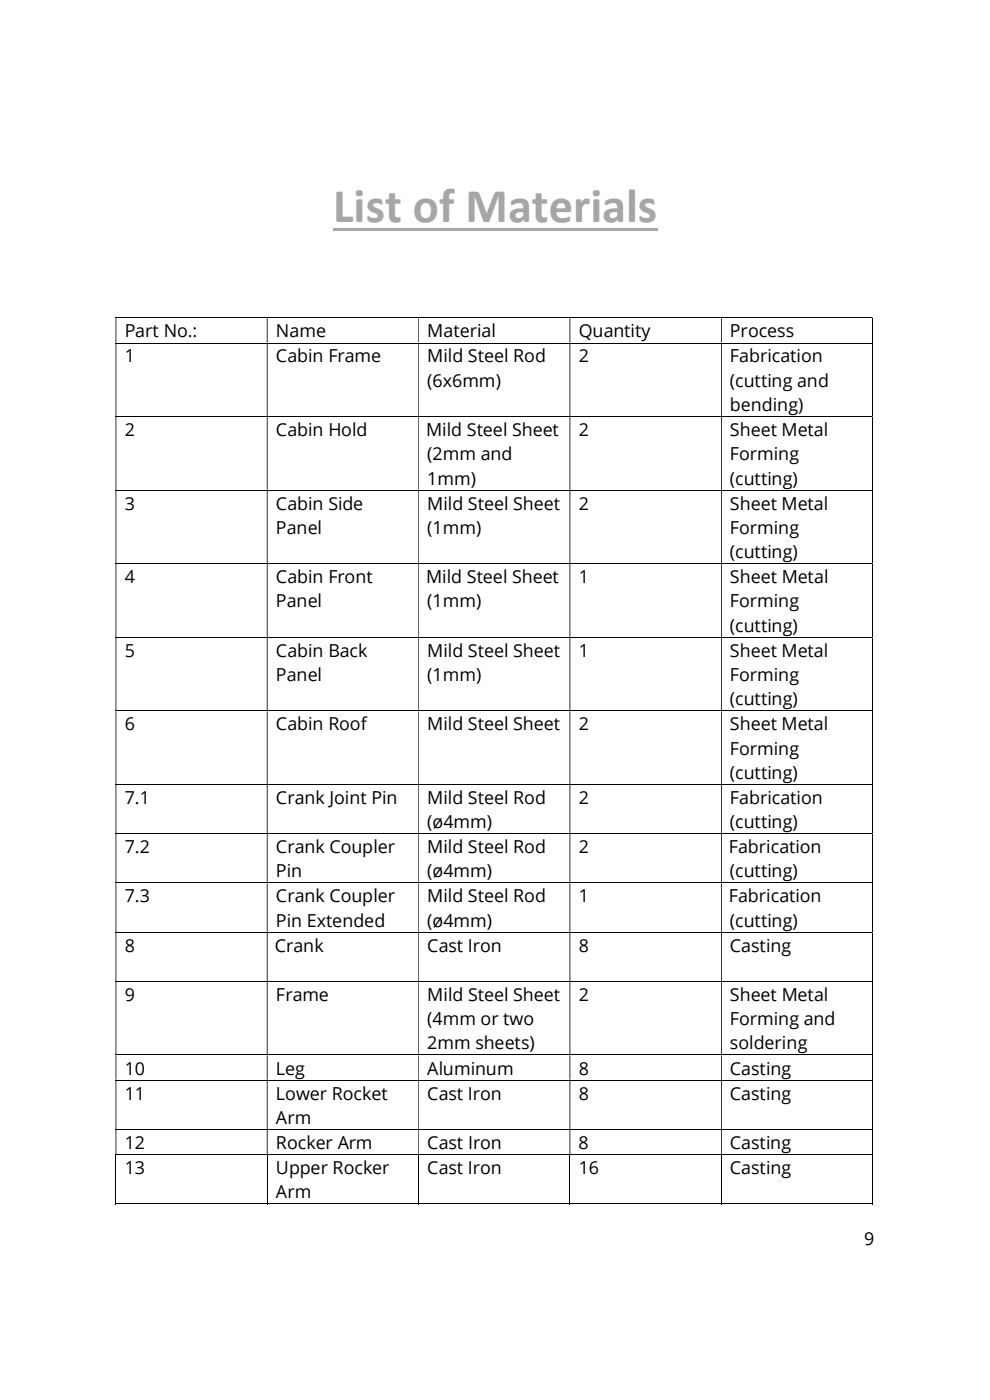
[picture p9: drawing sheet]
<svg xmlns="http://www.w3.org/2000/svg" width="210mm" height="297mm" viewBox="0 0 210 297" stroke-linecap="round" stroke-linejoin="round" font-family="sans-serif">
<defs><g id="words">
<text font-size="10.3" fill="#a6a6a6" x="70.7" y="47.2">List of Materials</text>
<g font-size="3.8">
<text x="26.5" y="71.6">Part No.:</text>
<text x="58.5" y="71.6">Name</text>
<text x="90.6" y="71.6">Material</text>
<text x="122.8" y="71.6">Quantity</text>
<text x="154.9" y="71.6">Process</text>
<text x="26.5" y="76.9">1</text>
<text x="58.5" y="76.9">Cabin Frame</text>
<text x="90.6" y="76.9">Mild Steel Rod</text>
<text x="122.8" y="76.9">2</text>
<text x="154.9" y="76.9">Fabrication</text>
<text x="90.6" y="82">(6x6mm)</text>
<text x="154.9" y="82">(cutting and</text>
<text x="154.9" y="87.2">bending)</text>
<text x="26.5" y="92.5">2</text>
<text x="58.5" y="92.5">Cabin Hold</text>
<text x="90.4" y="92.5">Mild Steel Sheet</text>
<text x="122.8" y="92.5">2</text>
<text x="154.9" y="92.5">Sheet Metal</text>
<text x="90.6" y="97.7">(2mm and</text>
<text x="154.9" y="97.7">Forming</text>
<text x="90.6" y="102.8">1mm)</text>
<text x="154.9" y="102.8">(cutting)</text>
<text x="26.5" y="108.1">3</text>
<text x="58.5" y="108.1">Cabin Side</text>
<text x="58.5" y="113.3">Panel</text>
<text x="90.6" y="108.1">Mild Steel Sheet</text>
<text x="90.6" y="113.3">(1mm)</text>
<text x="122.8" y="108.1">2</text>
<text x="154.9" y="108.1">Sheet Metal</text>
<text x="154.9" y="113.3">Forming</text>
<text x="154.9" y="118.4">(cutting)</text>
<text x="26.5" y="123.7">4</text>
<text x="58.5" y="123.7">Cabin Front</text>
<text x="90.4" y="123.7">Mild Steel Sheet</text>
<text x="122.8" y="123.7">1</text>
<text x="154.9" y="123.7">Sheet Metal</text>
<text x="58.5" y="128.9">Panel</text>
<text x="90.6" y="128.9">(1mm)</text>
<text x="154.9" y="128.9">Forming</text>
<text x="154.9" y="134">(cutting)</text>
<text x="26.5" y="139.3">5</text>
<text x="58.5" y="139.3">Cabin Back</text>
<text x="90.6" y="139.3">Mild Steel Sheet</text>
<text x="122.8" y="139.3">1</text>
<text x="154.9" y="139.3">Sheet Metal</text>
<text x="58.5" y="144.5">Panel</text>
<text x="90.6" y="144.5">(1mm)</text>
<text x="154.9" y="144.5">Forming</text>
<text x="154.9" y="149.6">(cutting)</text>
<text x="26.5" y="154.9">6</text>
<text x="58.5" y="154.9">Cabin Roof</text>
<text x="90.6" y="154.9">Mild Steel Sheet</text>
<text x="122.8" y="154.9">2</text>
<text x="154.9" y="154.9">Sheet Metal</text>
<text x="154.9" y="160.1">Forming</text>
<text x="154.9" y="165.2">(cutting)</text>
<text x="26.5" y="170.5">7.1</text>
<text x="58.5" y="170.5">Crank Joint Pin</text>
<text x="90.6" y="170.5">Mild Steel Rod</text>
<text x="122.8" y="170.5">2</text>
<text x="154.9" y="170.5">Fabrication</text>
<text x="90.6" y="175.7">(ø4mm)</text>
<text x="154.9" y="175.7">(cutting)</text>
<text x="26.5" y="181">7.2</text>
<text x="58.5" y="181">Crank Coupler</text>
<text x="90.6" y="181">Mild Steel Rod</text>
<text x="122.8" y="181">2</text>
<text x="154.6" y="181">Fabrication</text>
<text x="26.5" y="191.4">7.3</text>
<text x="58.5" y="186.1">Pin</text>
<text x="58.5" y="191.4">Crank Coupler</text>
<text x="90.6" y="186.1">(ø4mm)</text>
<text x="90.6" y="191.4">Mild Steel Rod</text>
<text x="122.8" y="191.4">1</text>
<text x="154.6" y="191.4">Fabrication</text>
<text x="154.9" y="186.1">(cutting)</text>
<text x="58.5" y="196.6">Pin Extended</text>
<text x="90.6" y="196.6">(ø4mm)</text>
<text x="154.9" y="196.6">(cutting)</text>
<text x="26.5" y="201.9">8</text>
<text x="58.3" y="201.9">Crank</text>
<text x="90.6" y="201.9">Cast Iron</text>
<text x="122.8" y="201.9">8</text>
<text x="154.9" y="201.9">Casting</text>
<text x="26.5" y="212.4">9</text>
<text x="58.5" y="212.4">Frame</text>
<text x="90.6" y="212.4">Mild Steel Sheet</text>
<text x="122.8" y="212.4">2</text>
<text x="154.8" y="212.4">Sheet Metal</text>
<text x="90.6" y="217.5">(4mm or two</text>
<text x="154.9" y="217.5">Forming and</text>
<text x="26.5" y="228">10</text>
<text x="58.5" y="228">Leg</text>
<text x="90.6" y="222.6">2mm sheets)</text>
<text x="90.6" y="228">Aluminum</text>
<text x="122.8" y="228">8</text>
<text x="154.9" y="222.6">soldering</text>
<text x="154.9" y="228">Casting</text>
<text x="26.5" y="233.3">11</text>
<text x="58.5" y="233.3">Lower Rocket</text>
<text x="90.6" y="233.3">Cast Iron</text>
<text x="122.8" y="233.3">8</text>
<text x="154.9" y="233.3">Casting</text>
<text x="58.5" y="238.4">Arm</text>
<text x="26.5" y="243.8">12</text>
<text x="58.5" y="243.8">Rocker Arm</text>
<text x="90.6" y="243.8">Cast Iron</text>
<text x="122.8" y="243.8">8</text>
<text x="154.9" y="243.8">Casting</text>
<text x="26.5" y="249.1">13</text>
<text x="58.5" y="249.1">Upper Rocker</text>
<text x="90.6" y="249.1">Cast Iron</text>
<text x="122.8" y="249.1">16</text>
<text x="154.9" y="249.1">Casting</text>
<text x="58.5" y="254.2">Arm</text>
<text x="183.3" y="264.2">9</text>
</g>
</g></defs>
<path d="M70.7 48.3h68.8v.7h-68.8z" fill="#a6a6a6"/>
<g fill="none" stroke="#000" stroke-width=".21">
<path d="M24.5 67.4h160.5M24.5 72.8h160.5M185.1 67.5v5.2M185.1 72.9v15.4M24.5 88.4h160.5M185.1 88.5v15.4M24.5 104h160.5M24.5 119.6h160.5M185.1 104.1v15.4M185.1 119.7v15.4M24.5 135.2h160.5M185.1 135.3v15.4"/>
<path d="M24.5 150.8h160.5M185.1 150.9v15.4M24.5 166.4h160.5M24.5 176.9h160.5M185.1 166.5v10.3M185.1 177v10.2M24.5 187.3h160.5M24.5 197.8h160.5M185.1 187.4v10.3M185.1 197.9v10.3M24.5 208.3h160.5M185.1 208.3v15.4"/>
<path d="M24.5 223.8h160.5M24.5 229.2h160.5M24.5 239.6h160.5M185.1 223.9v5.2M185.1 229.2v10.3M185.1 239.7v5.2M24.5 244.9h160.5M24.5 255.4h32.1M24.6 245v10.5M56.7 245v10.5M56.8 255.4h31.9M88.8 245v10.5"/>
<path d="M88.9 255.4h31.9M120.9 245v10.5M121 255.4h32M153 245v10.5M153.1 255.4h31.9M185.1 245v10.5"/>
</g>
<g fill="#000">
<path d="M185 67.4h.2v.1h-.2zM24.5 67.5h.2v5.2h-.2zM56.6 67.5h.2v5.2h-.2zM88.7 67.5h.2v5.2h-.2zM120.8 67.5h.2v5.2h-.2zM153 67.5h.1v5.2h-.1z" fill-rule="evenodd"/>
<path d="M185 72.7h.2v.2h-.2zM24.5 72.9h.2v15.4h-.2zM56.6 72.9h.2v15.4h-.2zM88.7 72.9h.2v15.4h-.2zM120.8 72.9h.2v15.4h-.2zM153 72.9h.1v15.4h-.1z" fill-rule="evenodd"/>
<path d="M185 88.3h.2v.2h-.2zM24.5 88.5h.2v15.4h-.2zM56.6 88.5h.2v15.4h-.2zM88.7 88.5h.2v15.4h-.2zM120.8 88.5h.2v15.4h-.2zM153 88.5h.1v15.4h-.1z" fill-rule="evenodd"/>
<path d="M185 103.9h.2v.2h-.2zM24.5 104.1h.2v15.4h-.2zM56.6 104.1h.2v15.4h-.2zM88.7 104.1h.2v15.4h-.2zM120.8 104.1h.2v15.4h-.2zM153 104.1h.1v15.4h-.1z" fill-rule="evenodd"/>
<path d="M185 119.5h.2v.2h-.2zM24.5 119.7h.2v15.4h-.2zM56.6 119.7h.2v15.4h-.2zM88.7 119.7h.2v15.4h-.2zM120.8 119.7h.2v15.4h-.2zM153 119.7h.1v15.4h-.1z" fill-rule="evenodd"/>
<path d="M185 135.1h.2v.2h-.2zM24.5 135.3h.2v15.4h-.2zM56.6 135.3h.2v15.4h-.2zM88.7 135.3h.2v15.4h-.2zM120.8 135.3h.2v15.4h-.2zM153 135.3h.1v15.4h-.1z" fill-rule="evenodd"/>
<path d="M185 150.7h.2v.2h-.2zM24.5 150.9h.2v15.4h-.2zM56.6 150.9h.2v15.4h-.2zM88.7 150.9h.2v15.4h-.2zM120.8 150.9h.2v15.4h-.2zM153 150.9h.1v15.4h-.1z" fill-rule="evenodd"/>
<path d="M185 166.3l.2 .2zM24.5 166.5h.2v10.3h-.2zM56.6 166.5h.2v10.3h-.2zM88.7 166.5h.2v10.3h-.2zM120.8 166.5h.2v10.3h-.2zM153 166.5h.1v10.3h-.1z" fill-rule="evenodd"/>
<path d="M185 176.8h.2v.2h-.2zM24.5 177h.2v10.2h-.2zM56.6 177h.2v10.2h-.2zM88.7 177h.2v10.2h-.2zM120.8 177h.2v10.2h-.2zM153 177h.1v10.2h-.1z" fill-rule="evenodd"/>
<path d="M185 187.2h.2v.2h-.2zM24.5 187.4h.2v10.3h-.2zM56.6 187.4h.2v10.3h-.2zM88.7 187.4h.2v10.3h-.2zM120.8 187.4h.2v10.3h-.2zM153 187.4h.1v10.3h-.1z" fill-rule="evenodd"/>
<path d="M185 197.7h.2v.2h-.2zM24.5 197.9h.2v10.3h-.2zM56.6 197.9h.2v10.3h-.2zM88.7 197.9h.2v10.3h-.2zM120.8 197.9h.2v10.3h-.2zM153 197.9h.1v10.3h-.1z" fill-rule="evenodd"/>
<path d="M185 208.2l.2 .1zM24.5 208.3h.2v15.4h-.2zM56.6 208.3h.2v15.4h-.2zM88.7 208.3h.2v15.4h-.2zM120.8 208.3h.2v15.4h-.2zM153 208.3h.1v15.4h-.1z" fill-rule="evenodd"/>
<path d="M185 223.7h.2v.2h-.2zM24.5 223.9h.2v5.2h-.2zM56.6 223.9h.2v5.2h-.2zM88.7 223.9h.2v5.2h-.2zM120.8 223.9h.2v5.2h-.2zM153 223.9h.1v5.2h-.1z" fill-rule="evenodd"/>
<path d="M185 229.1h.2v.1h-.2zM24.5 229.2h.2v10.3h-.2zM56.6 229.2h.2v10.3h-.2zM88.7 229.2h.2v10.3h-.2zM120.8 229.2h.2v10.3h-.2zM153 229.2h.1v10.3h-.1z" fill-rule="evenodd"/>
<path d="M185 239.5h.2v.2h-.2zM24.5 239.7h.2v5.2h-.2zM56.6 239.7h.2v5.2h-.2zM88.7 239.7h.2v5.2h-.2zM120.8 239.7h.2v5.2h-.2zM153 239.7h.1v5.2h-.1z" fill-rule="evenodd"/>
</g>
<path d="M185 244.9h.2v.1h-.2zM185 255.3h.2v.2h-.2z" fill="#000"/>
<use href="#words"/>
</svg>
